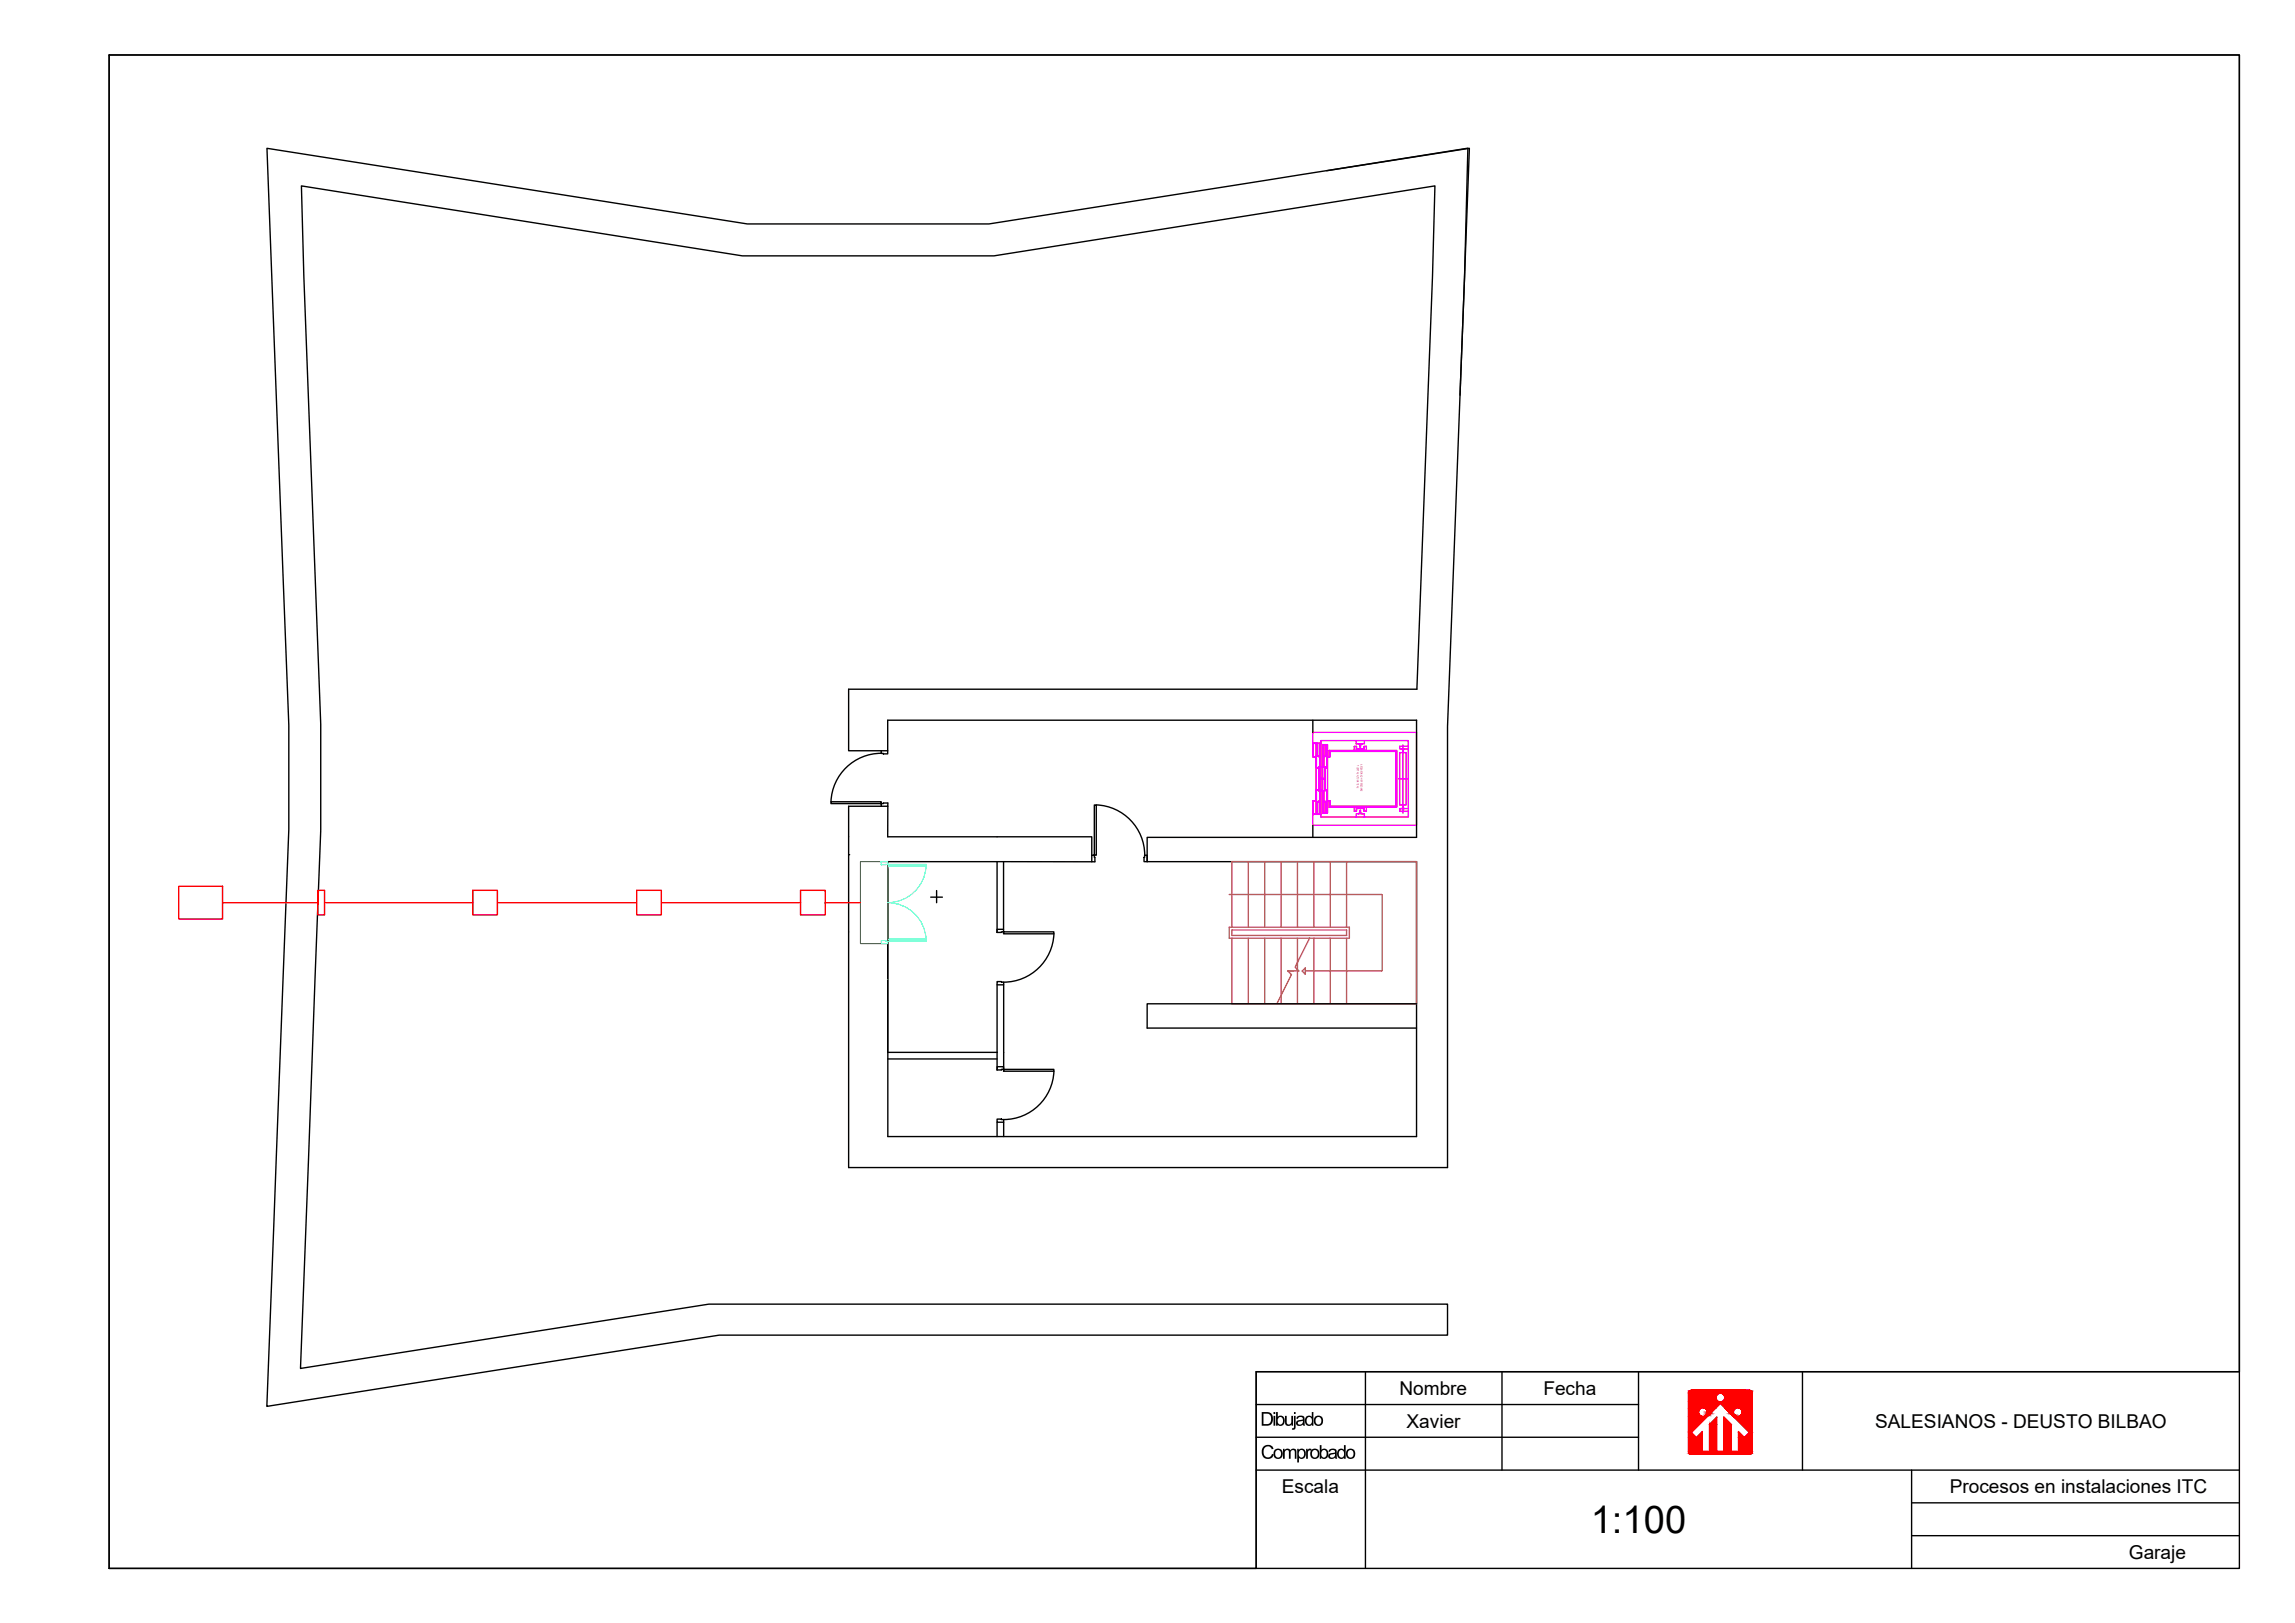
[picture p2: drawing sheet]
<svg xmlns="http://www.w3.org/2000/svg" width="420mm" height="297mm" viewBox="0 0 420 297" stroke-linecap="round" stroke-linejoin="round" font-family="sans-serif">
<defs><g id="words">
<text font-size="7" x="291.2" y="280.6">1:100</text>
<g font-size="3.5">
<text x="256.2" y="255.3">Nombre</text>
<text x="282.6" y="255.3">Fecha</text>
<text x="230.7" y="260.9">Dibujado</text>
<text x="257.5" y="261.3">Xavier</text>
<text x="343.3" y="261.3">SALESIANOS - DEUSTO BILBAO</text>
<text x="230.8" y="267">Comprobado</text>
<text x="234.7" y="273.3">Escala</text>
<text x="357" y="273.3">Procesos en instalaciones ITC</text>
<text x="389.7" y="285.3">Garaje</text>
</g>
<g font-size=".6" fill="#f0f">
<text x="248.4" y="140.1" transform="rotate(90 248.4 140.1)">PUERTAS AUTOMATICAS</text>
<text x="249.1" y="139.9" transform="rotate(90 249.1 139.9)">ASCENSOR ADH 6 PERSONAS</text>
</g>
</g></defs>
<!-- layer: 0 -->
<g fill="none" stroke="#000" stroke-width=".25">
<path d="M20 10.1h390v240.9h-180v36h-210zM242.9 31.2l26.1-4.1-1.7 45.2M161.3 137.4h-5.9v-11.3h104l2.9-75.5 .4-16.6-80.7 12.8h-46.1l-80.7-12.8 .4 16.6 3.1 81.9v19.5l-3.7 98.5 74.8-11.8h135.2v5.7h-133.3l-82.8 13 4-105.6v-19.1l-4-105.6 87.9 13.9h44.3l87.6-13.9-.6 23.7-3.1 82.1v80.8h-109.6v-66.1h5.9M161.3 137.4h1.2v.6l-1.2-.1zM161.3 137.9a9.2 9.2 0 0 0-9.2 8.8M240.3 131.8v2.2M259.3 131.8v21.5h-49.3v4.4h49.3v50.3h-96.8v-49M259.4 131.8h-96.9v5.6M152.1 146.7h9.2v.9h1.2v-.6h-.8v.1h-9.6zM155.4 156.4h.1M162.5 147.6v5.5h37.4v3.4M182.5 157.7h-20v34.9h20"/>
<path d="M182.5 157.7h17.4M182.5 157.7v13M183.7 157.7v12.4M200.3 147.3h.4v9.2h-.8v1.2h.5v-.8h-.1zM200.7 147.3a9.2 9.2 0 0 1 8.9 9.2M209.5 156.5h.5v1.2h-.6zM240.3 151v2.3M170.4 164.2h2.1M171.5 163v2.2M182.5 170.1v.6h.8v-.2h9.6v.4h-9.2v-.8zM182.5 179.6l1.2 .2v.4h-1.2zM192.9 170.9a9.2 9.2 0 0 1-9.1 8.9"/>
<path d="M162.5 193.8h20M182.5 195.2v.6h.8v-.1h9.6v.4h-9.2v-.9zM182.5 180.2v15.6M183.7 180.2v15.9M192.9 196a9.2 9.2 0 0 1-9.1 8.9M259.3 183.7h-49.3v4.5h49.3M182.5 204.8l1.2 .1v.5h-1.2zM182.5 205.4v2.6M183.7 205.4v2.6"/>
</g>
<!-- layer: Ascensor -->
<g fill="none" stroke="#f0f" stroke-width=".25">
<path d="M240.3 134h19v17h-19v-2h1.5v.5h16v-14h-16v.5h-1.5zM240.9 138.4v.1zM240.9 136v.2M240.9 136h-.5v2.5h.5M240.9 136h-.6v2.5h.6M240.9 136h.9v13h-.9M240.9 136v2.4M240.9 138.5v8M241 138.3h.4v.2v-.1h-.4v2.1h.4v-.1v.1h-.4zM241.1 136v2.3M241.2 136v2.3M241.6 136v4.3"/>
<path d="M241.7 136v4.3M242.1 136.3h.9v12.5h-.9zM242.3 136.3v4M242.4 136.3v4M242.6 138.3h.4v2.2h-.4v-.1v.1h.4v-2.1h-.4v.1zM242.7 136.3v2M242.8 136.3v2M243 138.5h.5v-1h12v10h-12v-1h-.5M243 138.4l.1 .1h.2v-1.2h12.4v10.4h-12.4v-1.1h-.2l-.1 .1M248.3 135.5v.6h.4M248.3 136.6v.5h1.4v-.5v.5h-1.4zM248.3 136.6h-.4v.7"/>
<path d="M248.3 137.1v.2M248.7 136.1h.7M248.7 136.1l.3 .1v.2M249 136.4v.4h.1v-.4M249 136.4h.1M249.1 136.4h.1M249.4 136.1l-.3 .1v.2M249.7 137.1v.2M249.7 136.6h.4v.7M249.8 135.5v.6h-.4M256.2 137.7h1.2v9.6h-1.2zM256.6 137.1h.5"/>
<path d="M256.6 137.1h.2l.1 .4M256.8 136.3v12.5M257.1 137.1l-.2 .1M257.1 137.1h.7M257.8 136.6h-1.5v.5h.3M240.9 148.9v.1zM240.9 146.6h-.5v2.4h.5M240.9 146.5v.2zM240.9 146.5h-.6v2.5h.6M240.9 146.7v2.2M241 144.5h.4v.2v-.1h-.4v2.1h.4v-.1v.1h-.4zM241.1 146.7v2.3"/>
<path d="M241.2 146.7v2.3M241.4 142.5v2.2h.4M241.4 142.5h.4M241.6 144.7v4.3M241.7 144.7v4.3M241.8 140.3h-.4v2.2M241.8 140.5v-.2h-.4v2.2h.4v-.1M241.8 142.7v-.1h-.4v2.1h.4v-.1M242.1 140.5l.1-.2h.3v2.2h-.3l-.1-.1v.3l.1-.1h.3v2.1h-.3l-.1-.1M242.1 140.3h.4v4.4h-.4M242.1 142.5h.4M242.3 144.7v4.1"/>
<path d="M242.4 144.7v4.1M242.6 144.6h.4v2.2h-.4v-.2v.1h.4v-2.1h-.4v.1zM242.7 146.8v2M242.8 146.8v2M247.9 147.7v.8h.4M248.3 147.9h1.4v.6v-.5h-1.4v.5zM248.3 147.7v.2M248.7 148.9h-.4v.6M248.7 148.9h.7M249.1 148.9v-.6h-.1v.6h-.3M249.1 148.9h.1M249.1 148.9h.3"/>
<path d="M249.4 148.9h.4v.6M249.7 147.7v.2M250.1 147.7v.8h-.4M256 142.5h1.7M256.6 148h-.3v.5h1.5M256.6 148h.5M256.9 147.5l-.1 .4-.2 .1M256.9 147.9l.2 .1M257.1 148h.7"/>
</g>
<!-- layer: 2. RITX_Secundarios -->
<path d="M157.5 157.7h5v15h-5z" fill="none" stroke="#0f0" stroke-width=".18"/>
<!-- layer: LAYER_3 -->
<g fill="none" stroke="#b85c5c" stroke-width=".25">
<path d="M228.5 157.7v12M231.5 157.7v12M234.5 157.7v12M237.5 157.7v12M240.5 157.7v12M243.5 157.7v12M246.5 157.7v12M225 169.7h22v2h-22zM225 163.7h27.9l.1 .1v13.8l-14 .1M225.5 169.7v-12h33.8v26h-33.8v-12M225.5 170.2h21v1h-21zM228.5 171.7v12"/>
<path d="M231.5 171.7v12M234.5 171.7v12M235.8 177.7h.9M235.8 177.7l.6 .7-2.6 5.3M237.5 171.7v4.4l2.3-4.4M237.5 177.4v-1.3l-.4 .9 .7 .7h-2M237.5 177.7v6M239 177.2v1.1l-.6-.6zM240.5 171.7v12M243.5 171.7v12M246.5 171.7v12"/>
</g>
<!-- layer: 3. Rgst_Paso -->
<path d="M162.5 158.2v-.5h-1.2v.6l8.2-.1v.3h-7M169.5 158.5a7 7 0 0 1-7 6.7M161.3 172.1l1.2 .1v.5h-1.2zM162.5 171.9h7v.3h-7M162.5 165.2a7 7 0 0 1 7 6.7M162.5 179.2h.1" fill="none" stroke="#0ff" stroke-width=".18"/>
<!-- layer: LAYER_2 -->
<path d="M32.7 162.2h8v6h-8zM40.7 165.2h17.5M58.2 162.9h1.2v4.6h-1.2zM59.4 165.2h27.2M86.6 162.9h4.5v4.6h-4.5zM91.1 165.2h25.5M116.6 162.9h4.5v4.6h-4.5zM121.1 165.2h25.5M146.6 162.9h4.5v4.6h-4.5zM151.1 165.2h6.4" fill="none" stroke="#f00" stroke-width=".25"/>
<!-- layer: Cajetin -->
<path d="M230 257.1h70M250 251v36M275 251v18.1M300 251v18.1M330 251v18.1M410 251h-180v36M230 263h70M230 269.1h180M350 275h60M350 269.1v17.9M350 281.1h60" fill="none" stroke="#000" stroke-width=".25"/>
<!-- layer: Texto_2 -->
<g fill="#000">
<path d="M240.7 259.3l.5-.2h.4l.5 .4 .1 .9-.4 .5h-.7l-.5-.3-.1-.6zM241 259.5l-.1 .3v.6l.3 .3h.4l.3-.4-.1-.7-.3-.3z"/>
<path d="M246.6 265.4l.3-.2 .5-.1 .5 .4 .2 .6-.3 .7-.8 .2-.4-.3-.2-.7zM246.9 265.5l-.2 .5 .1 .5 .3 .2h.4l.3-.4-.1-.7-.4-.2z"/>
</g>
<!-- layer: Logo_SD -->
<g fill="#fff" stroke="#fff" stroke-width=".18">
<path d="M315 256.8l.8 .8h-1.6z"/>
<path d="M309.6 262.2h1.9l-.9 .9z"/>
<path d="M318.3 262.1h1.8l.2 .1z"/>
<path d="M314.9 255h.3zM314.7 255h.5z"/>
<path d="M314.7 255l.6 .1zM314.6 255.1h.7z"/>
<path d="M314.6 255.1l.8 .1zM314.5 255.2h.9z"/>
<path d="M314.5 255.2l1.1 .1-.2-.1zM314.5 255.2l1.1 .1h-1.2z"/>
<path d="M314.4 255.3l1.2 .1v-.1zM314.4 255.3l1.2 .1h-1.3z"/>
<path d="M314.3 255.4l1.4 .1-.1-.1zM314.3 255.4l1.4 .1h-1.5z"/>
<path d="M314.2 255.5l1.5 .1v-.1zM314.2 255.5l1.5 .1h-1.5z"/>
<path d="M314.2 255.6l1.6 .2-.1-.2zM314.2 255.6l1.6 .2h-1.6z"/>
<path d="M314.2 255.8l1.5 .1 .1-.1zM314.2 255.8l1.5 .1h-1.5z"/>
<path d="M314.2 255.9l1.5 .2v-.2zM314.2 255.9l1.5 .2h-1.5z"/>
<path d="M314.2 256.1l1.4 .1 .1-.1zM314.2 256.1l1.4 .1h-1.3z"/>
<path d="M314.3 256.2l1.3 .1v-.1zM314.3 256.2l1.3 .1h-1.2z"/>
<path d="M314.4 256.3h1.2zM314.4 256.3l1 .1z"/>
<path d="M314.5 256.4h.9zM314.5 256.4l.8 .1z"/>
<path d="M314.6 256.5h.7zM314.6 256.5h.6z"/>
<path d="M314.7 256.5h.5zM314.7 256.5l.3 .1z"/>
<path d="M318.1 257.6l.3 .1zM317.9 257.7h.5z"/>
<path d="M311.7 257.6l.3 .1zM311.6 257.7h.4z"/>
<path d="M317.9 257.7h.6zM317.8 257.7h.7z"/>
<path d="M311.6 257.7h.5zM311.4 257.7h.7z"/>
<path d="M317.8 257.7l.8 .1zM317.7 257.8h.9z"/>
<path d="M311.4 257.7l.9 .1zM311.3 257.8h1z"/>
<path d="M317.7 257.8l1 .1zM317.6 257.9h1.1z"/>
<path d="M311.3 257.8l1.1 .1zM311.2 257.9h1.2z"/>
<path d="M317.6 257.9l1.2 .1-.1-.1zM317.6 257.9l1.2 .1h-1.3z"/>
<path d="M311.2 257.9l1.2 .1v-.1zM311.2 257.9l1.2 .1h-1.3z"/>
<path d="M317.5 258l1.4 .2-.1-.2zM317.5 258l1.4 .2h-1.5z"/>
<path d="M311.1 258l1.4 .2-.1-.2zM311.1 258l1.4 .2h-1.5z"/>
<path d="M317.4 258.2l1.5 .1v-.1zM317.4 258.2l1.5 .1h-1.5z"/>
<path d="M311 258.2l1.5 .1v-.1zM311 258.2l1.5 .1h-1.5z"/>
<path d="M317.4 258.3l1.5 .2v-.2zM317.4 258.3l1.5 .2h-1.5z"/>
<path d="M311 258.3l1.6 .2-.1-.2zM311 258.3l1.6 .2h-1.6z"/>
<path d="M317.4 258.5l1.5 .1v-.1zM317.4 258.5l1.5 .1h-1.5z"/>
<path d="M311 258.5l1.5 .1 .1-.1zM311 258.5l1.5 .1h-1.5z"/>
<path d="M317.4 258.6l1.5 .1v-.1zM317.4 258.6l1.5 .1h-1.5z"/>
<path d="M311 258.6l1.5 .1v-.1zM311 258.6l1.5 .1h-1.5z"/>
<path d="M317.4 258.7l1.4 .2 .1-.2zM317.4 258.7l1.4 .2h-1.3z"/>
<path d="M311 258.7l1.4 .2 .1-.2zM311 258.7l1.4 .2h-1.3z"/>
<path d="M317.5 258.9l1.2 .1 .1-.1zM317.5 258.9l1.2 .1h-1.1z"/>
<path d="M311.1 258.9l1.3 .1v-.1zM311.1 258.9l1.3 .1h-1.2z"/>
<path d="M317.6 259l1 .1 .1-.1zM317.6 259l1 .1h-.9z"/>
<path d="M311.2 259l1.1 .1 .1-.1zM311.2 259l1.1 .1h-1z"/>
<path d="M317.7 259.1h.9zM317.7 259.1l.8 .1z"/>
<path d="M311.3 259.1h1zM311.3 259.1l.8 .1z"/>
<path d="M317.8 259.2h.7zM317.8 259.2h.6z"/>
<path d="M311.4 259.2h.7zM311.4 259.2h.6z"/>
<path d="M317.9 259.2h.5zM317.9 259.2h.3z"/>
<path d="M311.6 259.2h.4zM311.6 259.2h.2z"/>
<path d="M314.2 257.6l3.3 1.8-1.7-1.8zM314.2 257.6l3.3 1.8h-5.1z"/>
<path d="M315.6 259.4l3.2 1.3-1.3-1.3zM315.6 259.4l3.2 1.3h-1.9z"/>
<path d="M314.3 259.4l1.3 1.3v-1.3zM314.3 259.4l1.3 1.3h-1.3z"/>
<path d="M312.4 259.4l.6 1.3 1.3-1.3zM312.4 259.4l.6 1.3h-1.9z"/>
<path d="M316.9 260.7l3.2 1.4-1.3-1.4zM316.9 260.7l3.2 1.4h-3.2z"/>
<path d="M311.1 260.7l1.9 1.4v-1.4zM311.1 260.7l1.9 1.4h-3.2z"/>
<path d="M318.3 262.1l.1 .1h1.9zM318.4 262.2h1.9l-1 .9z"/>
<path d="M316.9 262.1l1.4 .1v-.1zM316.9 262.1l1.4 .1h-1.4z"/>
<path d="M309.8 262.1l1.7 .1 .1-.1zM309.8 262.1l1.7 .1h-1.9z"/>
<path d="M316.9 262.2l1.4 3.4v-3.4zM316.9 262.2l1.4 3.4h-1.4z"/>
<path d="M314.3 260.7l1.3 4.9v-4.9zM314.3 260.7l1.3 4.9h-1.3z"/>
<path d="M311.6 262.1l1.4 3.5v-3.5zM311.6 262.1l1.4 3.5h-1.4z"/>
</g>
<g fill="#f00" stroke="#f00" stroke-width=".18">
<path d="M314.3 259.4v1.3h-1.3z"/>
<path d="M315.6 259.4l1.3 1.3h-1.3z"/>
<path d="M311.6 262.1l-.1 .1z"/>
<path d="M318.3 262.1l.1 .1z"/>
<path d="M309.6 254.5h10.8zM309.6 254.5h10.8z"/>
<path d="M309.6 254.5h10.8zM309.5 254.5h10.9z"/>
<path d="M309.5 254.5h10.9zM309.5 254.5h10.9z"/>
<path d="M309.5 254.5h11zM309.4 254.5h11.1z"/>
<path d="M309.4 254.5h11.1zM309.4 254.5h11.1z"/>
<path d="M309.4 254.5l11.2 .1zM309.4 254.6h11.2z"/>
<path d="M309.4 254.6h11.2zM309.3 254.6h11.3z"/>
<path d="M309.3 254.6h11.3zM309.3 254.6h11.3z"/>
<path d="M309.3 254.6h11.4zM309.3 254.6h11.4z"/>
<path d="M309.2 254.6l11.5 .1zM309.2 254.6l11.5 .1z"/>
<path d="M309.2 254.7h11.5zM309.2 254.7h11.5z"/>
<path d="M309.2 254.7l11.6 .1zM309.2 254.7l11.6 .1z"/>
<path d="M309.2 254.8h11.6zM309.2 254.8h11.6z"/>
<path d="M309.1 254.8l11.7 .1zM309.1 254.8l11.7 .1z"/>
<path d="M309.1 254.9h11.7zM309.1 254.9h11.7z"/>
<path d="M309.1 254.9l11.7 .1v-.1zM309.1 254.9l11.7 .1h-11.7zM309.1 255h11.7zM309.1 255h11.7z"/>
<path d="M315 255h5.8zM315 255h5.8z"/>
<path d="M309.1 255h5.8zM309.1 255h5.6z"/>
<path d="M315.2 255l5.6 .1zM315.2 255l5.6 .1z"/>
<path d="M309.1 255h5.6zM309.1 255l5.5 .1z"/>
<path d="M315.3 255.1l5.5 .1zM315.3 255.1l5.5 .1z"/>
<path d="M309.1 255.1h5.5zM309.1 255.1l5.4 .1z"/>
<path d="M315.4 255.2l5.4 .1v-.1zM315.4 255.2l5.4 .1h-5.2z"/>
<path d="M309.1 255.2l5.3 .1 .1-.1zM309.1 255.2l5.3 .1h-5.3z"/>
<path d="M315.6 255.3l5.2 .1v-.1zM315.6 255.3l5.2 .1h-5.2z"/>
<path d="M309.1 255.3l5.2 .1 .1-.1zM309.1 255.3l5.2 .1h-5.2z"/>
<path d="M315.6 255.4l5.2 .1v-.1zM315.6 255.4l5.2 .1h-5.1z"/>
<path d="M309.1 255.4l5.1 .1 .1-.1zM309.1 255.4l5.1 .1h-5.1z"/>
<path d="M315.7 255.5l5.1 .1v-.1zM315.7 255.5l5.1 .1h-5.1z"/>
<path d="M309.1 255.5l5.1 .1v-.1zM309.1 255.5l5.1 .1h-5.1z"/>
<path d="M315.7 255.6l5.1 .2v-.2zM315.7 255.6l5.1 .2h-5z"/>
<path d="M309.1 255.6l5.1 .2v-.2zM309.1 255.6l5.1 .2h-5.1z"/>
<path d="M315.8 255.8l5 .1v-.1zM315.8 255.8l5 .1h-5.1z"/>
<path d="M309.1 255.8l5.1 .1v-.1zM309.1 255.8l5.1 .1h-5.1z"/>
<path d="M315.7 255.9l5.1 .2v-.2zM315.7 255.9l5.1 .2h-5.1z"/>
<path d="M309.1 255.9l5.1 .2v-.2zM309.1 255.9l5.1 .2h-5.1z"/>
<path d="M315.7 256.1l5.1 .1v-.1zM315.7 256.1l5.1 .1h-5.2z"/>
<path d="M309.1 256.1l5.2 .1-.1-.1zM309.1 256.1l5.2 .1h-5.2z"/>
<path d="M315.6 256.2l5.2 .1v-.1zM315.6 256.2l5.2 .1h-5.2z"/>
<path d="M309.1 256.2l5.3 .1-.1-.1zM309.1 256.2l5.3 .1h-5.3z"/>
<path d="M315.6 256.3l5.2 .1zM315.4 256.4h5.4z"/>
<path d="M309.1 256.3l5.4 .1zM309.1 256.3l5.4 .1z"/>
<path d="M315.4 256.4l5.4 .1zM315.3 256.5h5.5z"/>
<path d="M309.1 256.4l5.5 .1zM309.1 256.4l5.5 .1z"/>
<path d="M315.3 256.5h5.5zM315.2 256.5h5.6z"/>
<path d="M309.1 256.5h5.6zM309.1 256.5h5.6z"/>
<path d="M315.2 256.5l5.6 .1zM315 256.6h5.8z"/>
<path d="M309.1 256.5l5.8 .1zM309.1 256.5l5.8 .1z"/>
<path d="M309.1 256.6l11.7 .2v-.2zM309.1 256.6l11.7 .2h-11.7z"/>
<path d="M315 256.8l5.8 .8v-.8zM315 256.8l5.8 .8h-5z"/>
<path d="M309.1 256.8l5.1 .8 .8-.8zM309.1 256.8l5.1 .8h-5.1z"/>
<path d="M318.2 257.6l2.6 .1zM318.2 257.6l2.6 .1z"/>
<path d="M315.8 257.6h2.3zM315.8 257.6l2.1 .1z"/>
<path d="M311.8 257.6h2.4zM311.8 257.6l2.3 .1z"/>
<path d="M309.1 257.6h2.6zM309.1 257.6l2.5 .1z"/>
<path d="M318.4 257.7h2.4zM318.4 257.7h2.4z"/>
<path d="M315.8 257.7h2.1zM315.8 257.7h2z"/>
<path d="M312 257.7h2.1zM312 257.7h2.1z"/>
<path d="M309.1 257.7h2.5zM309.1 257.7h2.3z"/>
<path d="M318.5 257.7l2.3 .1zM318.5 257.7l2.3 .1z"/>
<path d="M315.8 257.7h2zM315.8 257.7l1.9 .1z"/>
<path d="M312.1 257.7h2zM312.1 257.7l1.9 .1z"/>
<path d="M309.1 257.7h2.3zM309.1 257.7l2.2 .1z"/>
<path d="M318.6 257.8l2.2 .1zM318.6 257.8l2.2 .1z"/>
<path d="M315.9 257.8h1.8zM315.9 257.8l1.7 .1z"/>
<path d="M312.3 257.8h1.7zM312.3 257.8l1.6 .1z"/>
<path d="M309.1 257.8h2.2zM309.1 257.8l2.1 .1z"/>
<path d="M318.7 257.9l2.1 .1v-.1zM318.7 257.9l2.1 .1h-2z"/>
<path d="M316 257.9l1.5 .1 .1-.1zM316 257.9l1.5 .1h-1.4z"/>
<path d="M312.4 257.9l1.4 .1 .1-.1zM312.4 257.9l1.4 .1h-1.4z"/>
<path d="M309.1 257.9l2 .1 .1-.1zM309.1 257.9l2 .1h-2z"/>
<path d="M318.8 258l2 .2v-.2zM318.8 258l2 .2h-1.9z"/>
<path d="M316.1 258l1.3 .2 .1-.2zM316.1 258l1.3 .2h-1.1z"/>
<path d="M312.4 258l1.2 .2 .2-.2zM312.4 258l1.2 .2h-1.1z"/>
<path d="M309.1 258l1.9 .2 .1-.2zM309.1 258l1.9 .2h-1.9z"/>
<path d="M318.9 258.2l1.9 .1v-.1zM318.9 258.2l1.9 .1h-1.9z"/>
<path d="M316.3 258.2l1.1 .1v-.1zM316.3 258.2l1.1 .1h-1z"/>
<path d="M312.5 258.2l1 .1 .1-.1zM312.5 258.2l1 .1h-1z"/>
<path d="M309.1 258.2l1.9 .1v-.1zM309.1 258.2l1.9 .1h-1.9z"/>
<path d="M318.9 258.3l1.9 .2v-.2zM318.9 258.3l1.9 .2h-1.9z"/>
<path d="M316.4 258.3l1 .2v-.2zM316.4 258.3l1 .2h-.9z"/>
<path d="M312.5 258.3l.9 .2 .1-.2zM312.5 258.3l.9 .2h-.8z"/>
<path d="M309.1 258.3l1.9 .2v-.2zM309.1 258.3l1.9 .2h-1.9z"/>
<path d="M318.9 258.5l1.9 .1v-.1zM318.9 258.5l1.9 .1h-1.9z"/>
<path d="M316.5 258.5l.9 .1v-.1zM316.5 258.5l.9 .1h-.7z"/>
<path d="M312.6 258.5l.6 .1 .2-.1zM312.6 258.5l.6 .1h-.7z"/>
<path d="M309.1 258.5l1.9 .1v-.1zM309.1 258.5l1.9 .1h-1.9z"/>
<path d="M318.9 258.6l1.9 .1v-.1zM318.9 258.6l1.9 .1h-1.9z"/>
<path d="M316.7 258.6l.7 .1v-.1zM316.7 258.6l.7 .1h-.6z"/>
<path d="M312.5 258.6l.6 .1 .1-.1zM312.5 258.6l.6 .1h-.6z"/>
<path d="M309.1 258.6l1.9 .1v-.1zM309.1 258.6l1.9 .1h-1.9z"/>
<path d="M318.9 258.7l1.9 .2v-.2zM318.9 258.7l1.9 .2h-2z"/>
<path d="M316.8 258.7l.7 .2-.1-.2zM316.8 258.7l.7 .2h-.5z"/>
<path d="M312.5 258.7l.4 .2 .2-.2zM312.5 258.7l.4 .2h-.5z"/>
<path d="M309.1 258.7l2 .2-.1-.2zM309.1 258.7l2 .2h-2z"/>
<path d="M318.8 258.9l2 .1v-.1zM318.8 258.9l2 .1h-2.1z"/>
<path d="M317 258.9l.6 .1-.1-.1zM317 258.9l.6 .1h-.5z"/>
<path d="M312.4 258.9l.4 .1 .1-.1zM312.4 258.9l.4 .1h-.4z"/>
<path d="M309.1 258.9l2.1 .1-.1-.1zM309.1 258.9l2.1 .1h-2.1z"/>
<path d="M318.7 259l2.1 .1v-.1zM318.7 259l2.1 .1h-2.2z"/>
<path d="M317.1 259l.6 .1zM317.1 259l.6 .1z"/>
<path d="M312.4 259l.3 .1 .1-.1zM312.4 259l.3 .1h-.4z"/>
<path d="M309.1 259l2.2 .1-.1-.1zM309.1 259l2.2 .1h-2.2z"/>
<path d="M318.6 259.1l2.2 .1zM318.5 259.2h2.3z"/>
<path d="M317.2 259.1l.6 .1zM317.2 259.1l.6 .1z"/>
<path d="M312.3 259.1h.4zM312.1 259.2h.6z"/>
<path d="M309.1 259.1l2.3 .1zM309.1 259.1l2.3 .1z"/>
<path d="M318.5 259.2h2.3zM318.4 259.2h2.4z"/>
<path d="M317.3 259.2h.6zM317.3 259.2h.6z"/>
<path d="M312.1 259.2h.6zM312 259.2h.6z"/>
<path d="M309.1 259.2h2.5zM309.1 259.2h2.5z"/>
<path d="M318.4 259.2h2.4zM318.2 259.2h2.6z"/>
<path d="M317.3 259.2h.8zM317.3 259.2h.8z"/>
<path d="M312 259.2h.6zM311.8 259.2h.8z"/>
<path d="M309.1 259.2h2.6zM309.1 259.2h2.6z"/>
<path d="M317.4 259.2l3.4 3v-3zM317.4 259.2l3.4 3h-.5z"/>
<path d="M309.1 259.2l.5 3 3-3zM309.1 259.2l.5 3h-.5z"/>
<path d="M320.3 262.2l.5 .9v-.9zM320.3 262.2l.5 .9h-1.5z"/>
<path d="M318.3 262.2l1 .9zM318.3 262.2l1 .9h-1z"/>
<path d="M311.5 262.2l.1 .9v-.9zM311.5 262.2l.1 .9h-1z"/>
<path d="M309.1 262.2l1.5 .9-1-.9zM309.1 262.2l1.5 .9h-1.5z"/>
<path d="M318.3 263.1l2.5 2.5v-2.5zM318.3 263.1l2.5 2.5h-2.5z"/>
<path d="M315.6 260.7l1.3 4.9v-4.9zM315.6 260.7l1.3 4.9h-1.3z"/>
<path d="M313 260.7l1.3 4.9v-4.9zM313 260.7l1.3 4.9h-1.3z"/>
<path d="M309.1 263.1l2.5 2.5v-2.5zM309.1 263.1l2.5 2.5h-2.5z"/>
<path d="M309.1 265.6l11.7 .1zM309.1 265.6l11.7 .1z"/>
<path d="M309.1 265.7h11.7zM309.1 265.7h11.7z"/>
<path d="M309.1 265.7h11.7zM309.1 265.7l11.7 .1z"/>
<path d="M309.1 265.8h11.7zM309.1 265.8h11.7z"/>
<path d="M309.2 265.8h11.6zM309.2 265.8l11.5 .1z"/>
<path d="M309.2 265.9h11.5zM309.2 265.9h11.5z"/>
<path d="M309.2 265.9h11.5zM309.2 265.9l11.5 .1z"/>
<path d="M309.2 266h11.5zM309.2 266h11.5z"/>
<path d="M309.3 266h11.4zM309.3 266h11.3z"/>
<path d="M309.3 266h11.3zM309.3 266l11.3 .1z"/>
<path d="M309.4 266.1h11.2zM309.4 266.1h11.1z"/>
<path d="M309.4 266.1h11.1zM309.4 266.1h11.1z"/>
<path d="M309.4 266.1h11.1zM309.4 266.1h11z"/>
<path d="M309.5 266.1h10.9zM309.5 266.1h10.9z"/>
<path d="M309.5 266.1h10.9zM309.5 266.1h10.9z"/>
<path d="M309.6 266.1h10.8zM309.6 266.1l10.7 .1z"/>
</g>
<g fill="none" stroke="#f00" stroke-width=".25">
<path d="M309.1 255v10.6M309.6 254.5h10.7l.4 .2 .1 .3M309.7 254.5l-.5 .2-.1 .3M320.8 255v10.6M309.1 265.6l.1 .3 .5 .3M309.6 262.2l5.4-5.4 5.3 5.4-1 .9-1-1v3.5h-1.4v-4.9l-1.3-1.3v6.2h-1.3v-6.2l-1.3 1.3v4.9h-1.4v-3.5l-1 1zM320.8 265.6l-.1 .3-.4 .3h-10.7"/>
<circle cx="311.8" cy="258.4" r=".79"/>
<circle cx="315" cy="255.8" r=".79"/>
<circle cx="318.1" cy="258.4" r=".79"/>
</g>
<!-- layer: Marco -->
<path d="M20 10.1h390v276.9h-390z" fill="none" stroke="#000" stroke-width=".25"/>
<use href="#words"/>
</svg>
